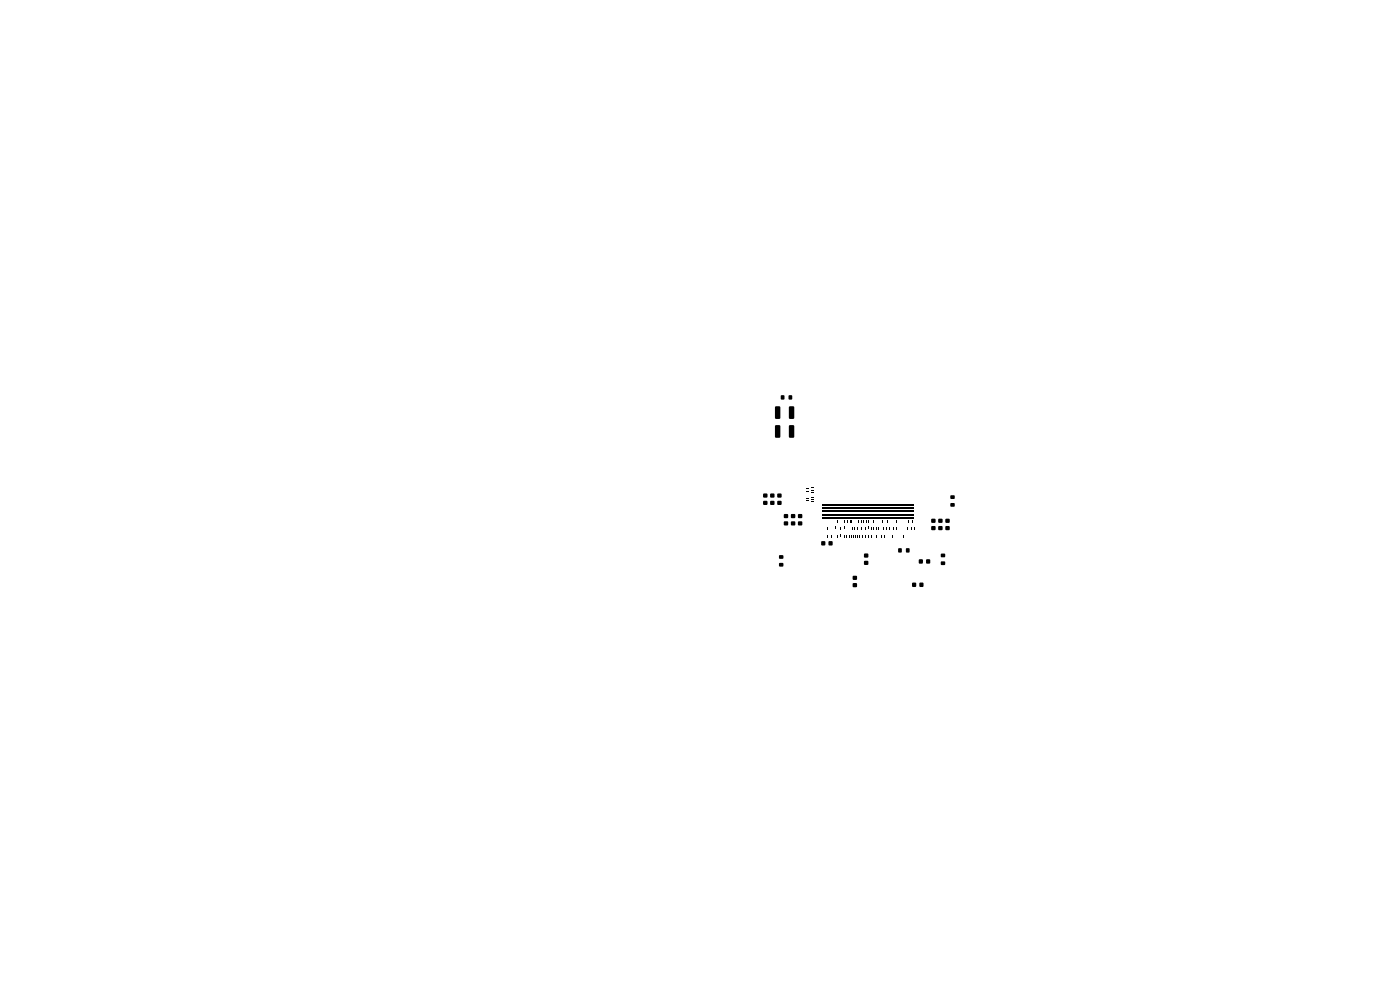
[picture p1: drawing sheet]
<svg xmlns="http://www.w3.org/2000/svg" width="297mm" height="210mm" viewBox="0 0 297 210" stroke-linecap="round" stroke-linejoin="round" font-family="sans-serif">
<g fill="#000">
<path d="M164.5 86.2h.8l.2 .1v2.3l-.1 .3h-.7l-.3-.2zM164.5 90.2h.8l.2 .1v2.3l-.1 .3h-.7l-.3-.2zM165.7 83.9h.7v.8h-.7zM167.3 83.9h.7v.8h-.7zM167.4 86.2h.8l.3 .1v2.3l-.2 .3h-.7l-.2-.2zM167.4 90.2h.8l.3 .1v2.3l-.2 .3h-.7l-.2-.2zM161.9 106.3h.9v.8h-.9zM161.9 104.7h.9v.8h-.9zM163.4 106.3h.8v.8h-.8zM163.4 104.7h.8v.8h-.8zM164.9 106.3h.9v.8h-.9zM164.9 104.7h.9v.8h-.9z"/>
<path d="M165.3 117.8h.8v.7h-.8zM165.3 119.5h.8v.6h-.8zM166.3 109.1h.8v.8h-.8zM166.3 110.6h.8v.8h-.8zM167.8 109.1h.9v.8h-.9zM167.8 110.6h.9v.8h-.9zM169.3 109.1h.8v.8h-.8zM169.3 110.6h.8v.8h-.8zM171.1 104.2h.6v.1h-.6zM171.1 103.6h.6v.1h-.6zM171.1 105.7h.6v.2h-.6zM171.1 106.2h.6v.1h-.6z"/>
<path d="M172.1 104.4h.6v.1h-.6zM172.1 104h.6v.1h-.6zM172.1 103.3h.6v.2h-.6zM172.1 105.6h.6v.1h-.6zM172.1 105.9h.6v.2h-.6zM172.1 106.4h.6v.1h-.6zM174.3 114.8h.7v.9h-.7zM175.4 111.8h.1v.6h-.1zM175.4 113.5h.2v.6h-.2zM175.8 114.8h.8v.9h-.8zM176.4 113.5h.1v.6h-.1zM177.3 111.7h.1v.6h-.1z"/>
<path d="M177.6 113.4h.2v.6h-.2zM177.7 110.3h.1v.6h-.1zM178.2 113.4h.1v.6h-.1zM178.3 111.7h.2v.6h-.2zM179 110.3h.1v.6h-.1zM179.1 111.7h.1v.6h-.1zM179.1 113.4h.1v.6h-.1zM179.6 113.4h.1v.6h-.1zM179.7 110.3h.1v.6h-.1zM180.1 113.5h.2v.6h-.2zM180.3 110.3h.1v.6h-.1zM180.5 113.5h.1v.6h-.1z"/>
<path d="M180.7 110.3h.1v.6h-.1zM180.8 111.7h.1v.6h-.1zM181 113.5h.2v.6h-.2zM181.2 111.8h.1v.6h-.1zM181.5 113.4h.1v.6h-.1zM181.8 111.8h.1v.6h-.1zM181.9 113.4h.1v.6h-.1zM182 110.3h.1v.6h-.1zM182.4 113.4h.1v.6h-.1zM182.6 110.3h.2v.6h-.2zM182.8 111.8h.1v.6h-.1zM182.9 113.4h.1v.6h-.1z"/>
<path d="M183.2 110.3h.2v.6h-.2zM183.5 113.5h.1v.6h-.1zM183.6 111.7h.1v.6h-.1zM183.7 110.3h.2v.6h-.2zM183.3 117.5h.9v.7h-.9zM183.3 119h.9v.8h-.9zM184.2 113.5h.1v.6h-.1zM184.2 111.7h.1v.6h-.1zM184.3 110.3h.1v.6h-.1zM184.8 111.8h.1v.6h-.1zM184.9 113.5h.1v.6h-.1zM185.2 111.8h.2v.6h-.2z"/>
<path d="M185.3 110.3h.1v.6h-.1zM185.8 113.4h.2v.6h-.2zM185.8 111.8h.2v.6h-.2zM186.3 111.8h.1v.6h-.1zM186.9 113.4h.1v.6h-.1zM187.2 110.3h.1v.6h-.1zM187.4 111.8h.1v.6h-.1zM187.5 113.4h.1v.6h-.1zM188 111.8h.2v.6h-.2zM188.3 110.3h.1v.6h-.1zM188.6 111.8h.2v.6h-.2zM189.4 113.4h.1v.6h-.1z"/>
<path d="M189.6 111.8h.1v.6h-.1zM190 110.3h.2v.6h-.2zM190.1 111.8h.2v.6h-.2zM190.6 116.3h.7v.9h-.7zM191.5 113.4h.1v.6h-.1zM192.2 116.3h.7v.9h-.7zM192.5 111.8h.1v.6h-.1zM192.7 110.3h.2v.6h-.2zM193.2 111.8h.2v.6h-.2zM193.4 110.4h.2v.6h-.2zM194 111.8h.1v.6h-.1zM195 118.7h.7v.8h-.7z"/>
<path d="M196.5 118.7h.8v.8h-.8zM197.6 110.1h.8v.8h-.8zM197.6 111.6h.8v.8h-.8zM199.1 110.1h.8v.8h-.8zM199.1 111.6h.8v.8h-.8zM199.6 117.5h.9v.7h-.9zM199.6 119.1h.9v.7h-.9zM200.6 110.1h.8v.8h-.8zM200.6 111.6h.8v.8h-.8zM201.7 105.1h.8v.7h-.8zM201.7 106.8h.8v.6h-.8zM180.9 122.2h.9v.8h-.9z"/>
<path d="M180.9 123.7h.9v.8h-.9zM193.5 123.6h.8v.9h-.8zM195.1 123.6h.8v.9h-.8z"/>
</g>
<path d="M174.4 109.9h19.4M174.4 109.2h19.4M174.4 107.8h19.4M174.4 107.2h19.4M174.4 108.5h19.4" fill="none" stroke="#000" stroke-width=".4"/>
</svg>
